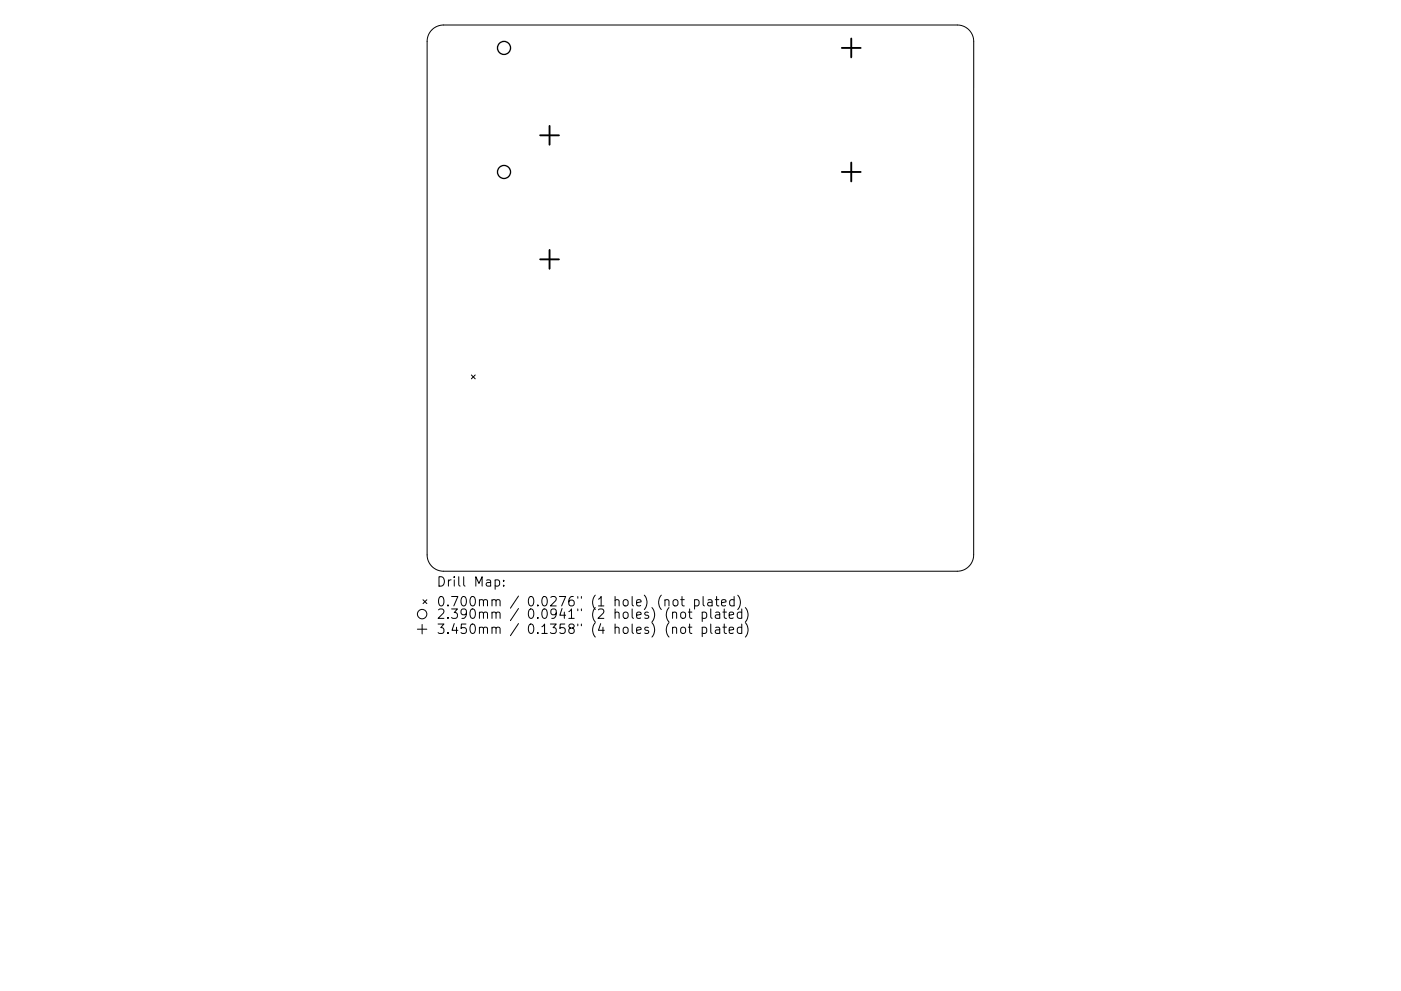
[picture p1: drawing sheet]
<svg xmlns="http://www.w3.org/2000/svg" width="297mm" height="210mm" viewBox="0 0 297 210" stroke-linecap="round" stroke-linejoin="round" font-family="sans-serif">
<defs><g id="words">
<g font-size="2.8">
<text x="92.5" y="124.5">Drill Map:</text>
<text x="92.5" y="128.7">0.700mm / 0.0276&quot; (1 hole) (not plated)</text>
<text x="92.5" y="131.3">2.390mm / 0.0941&quot; (2 holes) (not plated)</text>
<text x="92.5" y="134.5">3.450mm / 0.1358&quot; (4 holes) (not plated)</text>
</g>
</g></defs>
<g fill="none" stroke="#000" stroke-width=".21">
<path d="M91.6 6.3a3.5 3.5 0 0 1 2.4-1h109a3.5 3.5 0 0 1 3.4 3.5v108.9a3.5 3.5 0 0 1-3.4 3.5h-109a3.5 3.5 0 0 1-3.4-3.5v-108.9a3.5 3.5 0 0 1 1-2.5zM99.9 79.6l.9 .8M100.8 79.6l-.9 .8M88.5 133.5h2M89.5 132.5v2M89.7 127.2l.8 .9M90.5 127.2l-.8 .9M105 123.1l.6-.1 .3 .4v.6l-.2 .3h-.7M106.8 124.2v.2M106.8 123.1v.2M141 127.4l.3-.2 .4 .1 .1 1.3M142.6 130.1a.5 .5 0 0 1 .9 0v1.1"/>
<path d="M142.6 133.3a.5 .5 0 0 1 .9 0v1.1M142.8 127.4l.3-.2a.54 .54 0 0 1 .6 .4v.6a.54 .54 0 0 1-.5 .4 .54 .54 0 0 1-.5-.4zM144.3 127.2h.8M144.4 130.1a.54 .54 0 0 1 .5-.2 .54 .54 0 0 1 .5 .3v.6a.54 .54 0 0 1-.6 .4 .54 .54 0 0 1-.5-.4zM144.4 133.3a.54 .54 0 0 1 .5-.2 .54 .54 0 0 1 .5 .3v.6a.54 .54 0 0 1-.6 .4 .54 .54 0 0 1-.5-.4zM144.6 126.6v1.7l.1 .2 .4 .1M145.9 129.9h.8M145.9 133.1h.8M146.2 129.2v1.7l.1 .2 .4 .1M146.2 132.4v1.7l.1 .2 .4 .1M147.3 127.3l.5-.1 .4 .4v.6l-.2 .3h-.7M147.3 127.2v2"/>
<path d="M148.9 130l.6-.1 .3 .3v.6l-.2 .3h-.7M148.9 133.2l.6-.1 .3 .3v.6l-.2 .3h-.7M148.9 129.9v2M148.9 133.1v2M149.1 126.6v1.7l.3 .3M150.1 127.3h.8l.1 1.3M150.7 129.2v1.7l.3 .3M150.7 132.4v1.7l.3 .3M151 127.7l-.7 .1a.39 .39 0 0 0-.3 .4 .39 .39 0 0 0 .3 .4l.7-.1M151.6 127.2h.8M151.7 130h.8l.1 1.2M151.7 133.2h.8l.1 1.2"/>
<path d="M151.9 126.6v1.7l.1 .2 .4 .1M152.6 130.3l-.7 .1a.39 .39 0 0 0-.3 .4 .39 .39 0 0 0 .3 .4l.7-.1M152.6 133.5l-.7 .1a.39 .39 0 0 0-.3 .4 .39 .39 0 0 0 .3 .4l.7-.1M153 127.9l.9-.2-.1-.4-.5-.1-.3 .3 .1 1h.7M153.3 129.9h.7M153.3 133.1h.7M153.6 129.2v1.7v.2l.4 .1M153.6 132.4v1.7v.2l.4 .1M154.6 130.5l1-.2-.1-.3-.6-.1-.3 .2 .1 1h.8M154.6 133.7l1-.2-.1-.3-.6-.1-.3 .2 .1 1h.8M155.6 127.3l-.5-.1-.4 .4v.6l.2 .3h.7M155.6 126.6v2"/>
<path d="M156.4 126.3a2.29 2.29 0 0 1 0 3M157.3 130l-.6-.1-.4 .3v.6l.2 .3h.8M157.3 133.2l-.6-.1-.4 .3v.6l.2 .3h.8M157.3 129.2v2M157.3 132.4v2M158 128.9a2.29 2.29 0 0 1 0 3.1M158 132.1a2.29 2.29 0 0 1 0 3.1"/>
<circle cx="89.5" cy="130.3" r="1"/>
</g>
<g fill="none" stroke="#000" stroke-width=".28">
<circle cx="106.9" cy="10.2" r="1.38"/>
<circle cx="106.9" cy="36.5" r="1.38"/>
</g>
<path d="M178.5 10.2h4M180.5 8.2v4M114.5 28.7h4M116.5 26.7v4M178.5 36.5h4M180.5 34.5v4M114.5 55h4M116.5 53v4" fill="none" stroke="#000" stroke-width=".4"/>
<use href="#words"/>
</svg>
